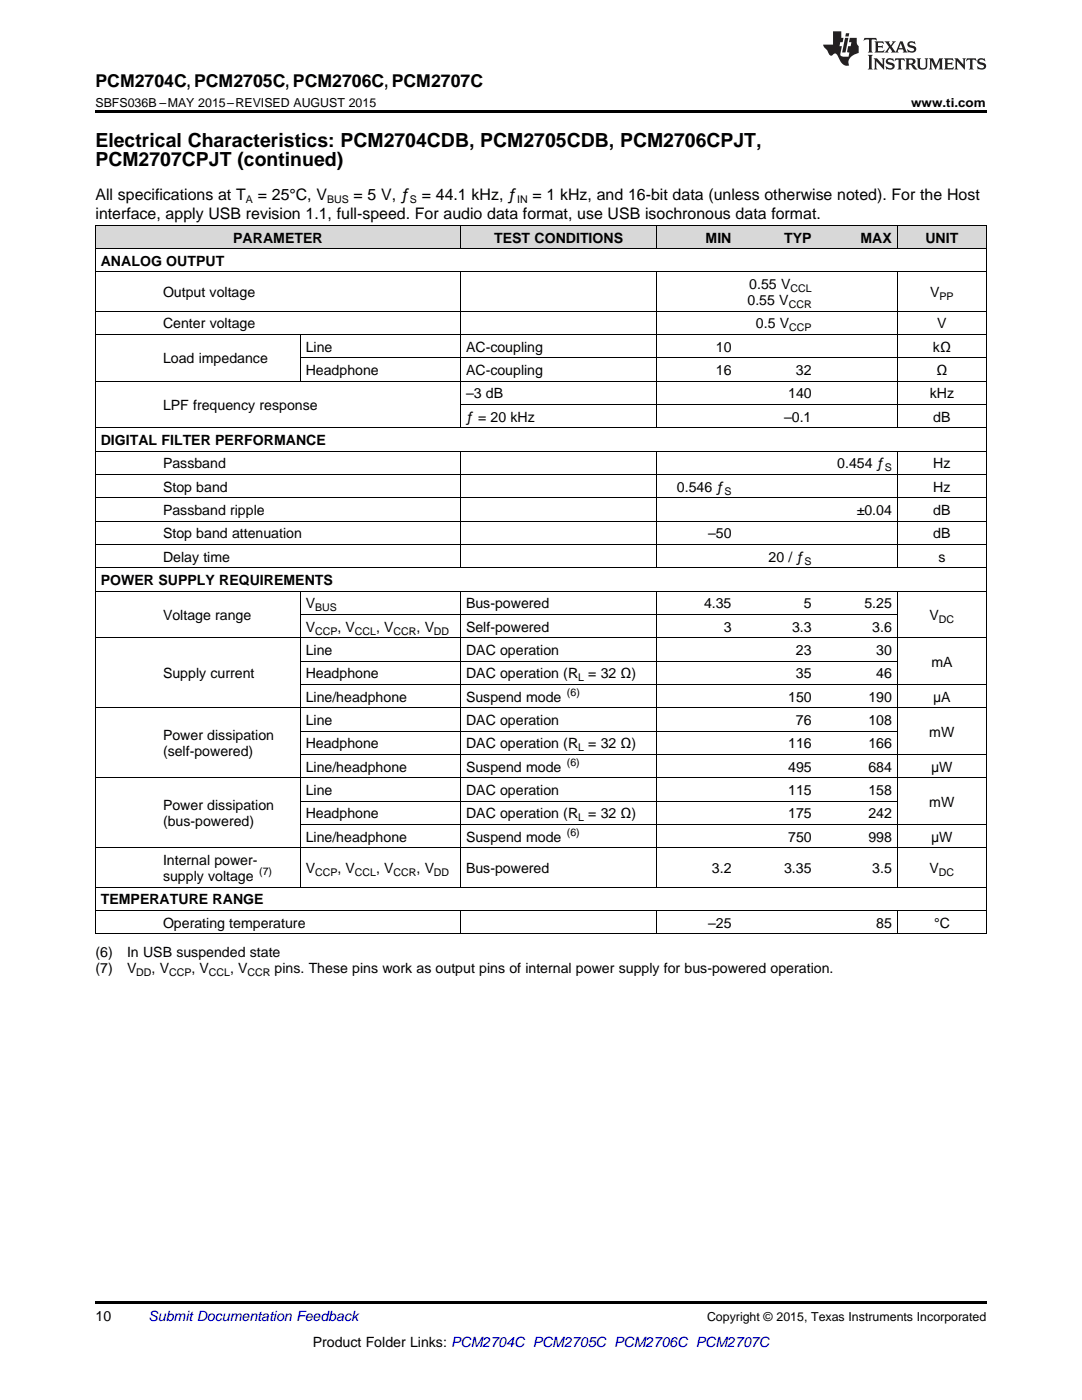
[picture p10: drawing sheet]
<svg xmlns="http://www.w3.org/2000/svg" width="216mm" height="279mm" viewBox="0 0 216 279" stroke-linecap="round" stroke-linejoin="round" font-family="sans-serif">
<defs><g id="words">
<g font-size="3.9">
<text x="19" y="29.3">Electrical Characteristics: PCM2704CDB, PCM2705CDB, PCM2706CPJT,</text>
<text x="19" y="33.2">PCM2707CPJT (continued)</text>
</g>
<text font-size="3.5" x="19" y="17.3">PCM2704C, PCM2705C, PCM2706C, PCM2707C</text>
<g font-size="3.2">
<text x="19" y="39.9">All specifications at T</text>
<text x="51.4" y="39.9">= 25°C, V</text>
<text x="70.6" y="39.9">= 5 V, ƒ</text>
<text x="84.2" y="39.9">= 44.1 kHz, ƒ</text>
<text x="106.3" y="39.9">= 1 kHz, and 16-bit data (unless otherwise noted). For the Host</text>
<text x="19" y="43.7">interface, apply USB revision 1.1, full-speed. For audio data format, use USB isochronous data format.</text>
</g>
<g font-size="2.8">
<text x="20.1" y="53.1">ANALOG OUTPUT</text>
<text x="46.5" y="48.4">PARAMETER</text>
<text x="98.6" y="48.4">TEST CONDITIONS</text>
<text x="140.8" y="48.4">MIN</text>
<text x="156.5" y="48.4">TYP</text>
<text x="171.7" y="48.4">MAX</text>
<text x="184.6" y="48.4">UNIT</text>
<text x="32.5" y="59.3">Output voltage</text>
<text x="149.5" y="57.7">0.55 V</text>
<text x="185.6" y="59.3">V</text>
<text x="32.5" y="65.5">Center voltage</text>
<text x="149.2" y="60.9">0.55 V</text>
<text x="150.8" y="65.5">0.5 V</text>
<text x="187" y="65.5">V</text>
<text x="61" y="70.2">Line</text>
<text x="93" y="70.2">AC-coupling</text>
<text x="142.8" y="70.2">10</text>
<text x="186.2" y="70.2">kΩ</text>
<text x="32.5" y="72.5">Load impedance</text>
<text x="61" y="74.9">Headphone</text>
<text x="93" y="74.9">AC-coupling</text>
<text x="142.8" y="74.9">16</text>
<text x="158.8" y="74.9">32</text>
<text x="186.9" y="74.9">Ω</text>
<text x="32.5" y="81.8">LPF frequency response</text>
<text x="93" y="79.5">–3 dB</text>
<text x="157.3" y="79.5">140</text>
<text x="185.5" y="79.5">kHz</text>
<text x="20.1" y="88.8">DIGITAL FILTER PERFORMANCE</text>
<text x="93" y="84.2">ƒ = 20 kHz</text>
<text x="156.5" y="84.2">–0.1</text>
<text x="186.2" y="84.2">dB</text>
<text x="32.5" y="93.5">Passband</text>
<text x="167.1" y="93.5">0.454 ƒ</text>
<text x="186.2" y="93.5">Hz</text>
<text x="32.5" y="98.1">Stop band</text>
<text x="135.1" y="98.1">0.546 ƒ</text>
<text x="186.2" y="98.1">Hz</text>
<text x="32.5" y="102.8">Passband ripple</text>
<text x="32.5" y="107.5">Stop band attenuation</text>
<text x="141.3" y="107.5">–50</text>
<text x="171" y="102.8">±0.04</text>
<text x="186.2" y="102.8">dB</text>
<text x="186.2" y="107.5">dB</text>
<text x="32.5" y="112.1">Delay time</text>
<text x="153.4" y="112.1">20 / ƒ</text>
<text x="187.3" y="112.1">s</text>
<text x="20.1" y="116.8">POWER SUPPLY REQUIREMENTS</text>
<text x="32.5" y="123.8">Voltage range</text>
<text x="61" y="121.4">V</text>
<text x="93" y="121.4">Bus-powered</text>
<text x="140.5" y="121.4">4.35</text>
<text x="160.4" y="121.4">5</text>
<text x="172.5" y="121.4">5.25</text>
<text x="185.5" y="123.8">V</text>
<text x="61" y="126.1">V</text>
<text x="61" y="130.7">Line</text>
<text x="67.3" y="126.1">, V</text>
<text x="75" y="126.1">, V</text>
<text x="83.1" y="126.1">, V</text>
<text x="93" y="126.1">Self-powered</text>
<text x="93" y="130.7">DAC operation</text>
<text x="144.4" y="126.1">3</text>
<text x="158" y="126.1">3.3</text>
<text x="158.8" y="130.7">23</text>
<text x="174.1" y="126.1">3.6</text>
<text x="174.8" y="130.7">30</text>
<text x="32.5" y="135.4">Supply current</text>
<text x="61" y="135.4">Headphone</text>
<text x="93" y="135.4">DAC operation (R</text>
<text x="117.4" y="135.4">= 32 Ω)</text>
<text x="158.8" y="135.4">35</text>
<text x="174.8" y="135.4">46</text>
<text x="185.8" y="133.1">mA</text>
<text x="61" y="140.1">Line/headphone</text>
<text x="93" y="140.1">Suspend mode</text>
<text x="157.3" y="140.1">150</text>
<text x="173.3" y="140.1">190</text>
<text x="186.2" y="140.1">μA</text>
<text x="32.5" y="147.8">Power dissipation</text>
<text x="61" y="144.7">Line</text>
<text x="61" y="149.4">Headphone</text>
<text x="93" y="144.7">DAC operation</text>
<text x="93" y="149.4">DAC operation (R</text>
<text x="117.4" y="149.4">= 32 Ω)</text>
<text x="157.3" y="149.4">116</text>
<text x="158.8" y="144.7">76</text>
<text x="173.3" y="144.7">108</text>
<text x="173.3" y="149.4">166</text>
<text x="185.4" y="147">mW</text>
<text x="32.5" y="151">(self-powered)</text>
<text x="61" y="154">Line/headphone</text>
<text x="93" y="154">Suspend mode</text>
<text x="157.3" y="154">495</text>
<text x="173.3" y="154">684</text>
<text x="185.8" y="154">μW</text>
<text x="32.5" y="161.7">Power dissipation</text>
<text x="61" y="158.7">Line</text>
<text x="93" y="158.7">DAC operation</text>
<text x="157.3" y="158.7">115</text>
<text x="173.3" y="158.7">158</text>
<text x="185.4" y="161">mW</text>
<text x="32.5" y="164.9">(bus-powered)</text>
<text x="61" y="163.3">Headphone</text>
<text x="61" y="168">Line/headphone</text>
<text x="93" y="163.3">DAC operation (R</text>
<text x="93" y="168">Suspend mode</text>
<text x="117.4" y="163.3">= 32 Ω)</text>
<text x="157.3" y="163.3">175</text>
<text x="157.3" y="168">750</text>
<text x="173.3" y="163.3">242</text>
<text x="173.3" y="168">998</text>
<text x="185.8" y="168">μW</text>
<text x="32.5" y="172.6">Internal power-</text>
<text x="32.5" y="175.8">supply voltage</text>
<text x="61" y="174.2">V</text>
<text x="67.3" y="174.2">, V</text>
<text x="75" y="174.2">, V</text>
<text x="83.1" y="174.2">, V</text>
<text x="93" y="174.2">Bus-powered</text>
<text x="142.1" y="174.2">3.2</text>
<text x="156.5" y="174.2">3.35</text>
<text x="174.1" y="174.2">3.5</text>
<text x="185.5" y="174.2">V</text>
<text x="20.1" y="180.5">TEMPERATURE RANGE</text>
<text x="32.5" y="185.1">Operating temperature</text>
<text x="141.3" y="185.1">–25</text>
<text x="174.8" y="185.1">85</text>
<text x="186.4" y="185.1">°C</text>
<text x="19" y="191">(6)</text>
<text x="25.4" y="191">In USB suspended state</text>
<text x="19" y="194.2">(7)</text>
<text x="25.4" y="194.2">V</text>
<text x="30.3" y="194.2">, V</text>
<text x="38.2" y="194.2">, V</text>
<text x="45.9" y="194.2">, V</text>
<text x="54.8" y="194.2">pins. These pins work as output pins of internal power supply for bus-powered operation.</text>
<text x="19" y="263.6">10</text>
<text x="62.4" y="268.9">Product Folder Links: PCM2704C PCM2705C PCM2706C PCM2707C</text>
</g>
<text font-size="2.8" fill="#0000c8" x="29.6" y="263.6">Submit Documentation Feedback</text>
<g font-size="2.5">
<text x="19" y="21.4">SBFS036B –MAY 2015–REVISED AUGUST 2015</text>
<text x="181.8" y="21.4">www.ti.com</text>
<text x="141.1" y="263.6">Copyright © 2015, Texas Instruments Incorporated</text>
</g>
<g font-size="2.1">
<text x="49.1" y="40.5">A</text>
<text x="65.3" y="40.5">BUS</text>
<text x="81.8" y="40.5">S</text>
<text x="103.2" y="40.5">IN</text>
<text x="157.7" y="58.3">CCL</text>
<text x="187.5" y="59.9">PP</text>
<text x="157.4" y="61.5">CCR</text>
<text x="157.5" y="66.1">CCP</text>
<text x="176.5" y="94.1">S</text>
<text x="144.5" y="98.7">S</text>
<text x="160.5" y="112.7">S</text>
<text x="62.9" y="122">BUS</text>
<text x="187.4" y="124.3">DC</text>
<text x="62.9" y="126.6">CCP</text>
<text x="70.8" y="126.6">CCL</text>
<text x="78.5" y="126.6">CCR</text>
<text x="86.6" y="126.6">DD</text>
<text x="115.4" y="136">L</text>
<text x="113.1" y="138.9">(6)</text>
<text x="115.4" y="149.9">L</text>
<text x="113.1" y="152.9">(6)</text>
<text x="113.1" y="166.9">(6)</text>
<text x="115.4" y="163.9">L</text>
<text x="51.7" y="174.7">(7)</text>
<text x="62.9" y="174.8">CCP</text>
<text x="70.8" y="174.8">CCL</text>
<text x="78.5" y="174.8">CCR</text>
<text x="86.6" y="174.8">DD</text>
<text x="187.4" y="174.8">DC</text>
<text x="27.2" y="194.7">DD</text>
<text x="33.7" y="194.7">CCP</text>
<text x="41.7" y="194.7">CCL</text>
<text x="49.4" y="194.7">CCR</text>
</g>
</g></defs>
<g fill="#d8d8d8">
<path d="M19 45h12.5v4.7h-12.5z"/>
<path d="M31.5 45h28.4v4.7h-28.4z"/>
<path d="M59.9 45h32v4.7h-32z"/>
<path d="M91.9 45h39.2v4.7h-39.2z"/>
<path d="M131.1 45h15.9v4.7h-15.9z"/>
<path d="M147 45h16.1v4.7h-16.1z"/>
<path d="M163.1 45h16v4.7h-16z"/>
<path d="M179.1 45h17.7v4.7h-17.7z"/>
</g>
<path d="M19 22h177.8v.5h-177.8zM19 259.7h177.8v.5h-177.8z" fill="#000"/>
<g fill="none" stroke="#000" stroke-width=".2">
<path d="M19 54.3h177.8M19 49.6h177.8M19 45h177.8M19.1 45v141.4M91.9 45v4.7M91.9 54.3v31.1M131 45v4.7M131 54.3v31.1M179 45v4.7M179 54.3v31.1M196.8 45v141.4M19 76.1h177.8"/>
<path d="M19 66.8h177.8M19 62.1h177.8M59.9 66.8v9.3M59.9 71.4h136.9M19 99.4h177.8M19 94.7h177.8M19 90h177.8M19 85.4h177.8M91.9 90.1v23.3M91.9 80.7h104.9M131 90.1v23.3M179 90.1v23.3"/>
<path d="M19 118h177.8M19 113.3h177.8M19 108.7h177.8M19 104h177.8M59.9 118v59.1M91.9 118v59.1M131 118v59.1M179 118v59.1M19 127.3h177.8M59.9 136.6h136.9M59.9 132h119.1M59.9 122.6h119.1"/>
<path d="M19 155.2h177.8M19 141.3h177.8M59.9 159.9h119.1M59.9 150.6h136.9M59.9 145.9h119.1M19 177h177.8M19 169.2h177.8M59.9 164.6h136.9M19 186.4h177.8M19 181.7h177.8M91.9 181.8v4.6M131 181.8v4.6"/>
<path d="M179 181.8v4.6"/>
</g>
<g fill="#231f20">
<path d="M172.5 7.6l-.1 .5 .4-.2h.6v.1v2.1l-.2 .4h.9l-.2-.4v-2.1l.1-.1h.5l.5 .2-.2-.5zM174.5 8.3l.2 .3v1.5l-.2 .4h1.8l.2-.6a1.04 1.04 0 0 1-1.3 .2v-.7h.6l.3 .2v-.6l-.3 .2h-.6v-.6l.8-.1 .4 .3-.2-.5zM176.5 8.3l.9 1.1-.9 1.1h.8l-.2-.2 .4-.7 .5 .7-.2 .2h1.5l-.2-.2 .2-.4h.9l.1 .4-.2 .2h1l-.3-.3-.7-1.9h-.5l-.9 2-.8-1 .9-1h-.8l.1 .3-.4 .5-.3-.6 .1-.2zM179.7 8.6l.4 1h-.7zM181.3 8.4a.63 .63 0 0 0-.2 .7 .63 .63 0 0 0 .6 .4l.6 .2 .1 .2a.75 .75 0 0 1-.7 .4 .75 .75 0 0 1-.6-.5l.1 .7 .1-.1a1.11 1.11 0 0 0 1.5-.6 1.13 1.13 0 0 0-1.2-.8l-.1-.4a1.04 1.04 0 0 1 1.2 .2l-.2-.5-.2 .1-.4-.2zM173.2 10.9l.2 .4v2.2l-.2 .4h1l-.3-.4v-2.2l.3-.4zM174.3 11.6l.3 .4v1.5l-.3 .4h.8l-.2-.4v-1.3l1.5 1.7v-1.9l.2-.4h-.7l.2 .4v.9l-1.1-1.3zM177 11.8a.62 .62 0 0 0-.2 .7 .62 .62 0 0 0 .6 .4l.6 .1 .1 .3a.76 .76 0 0 1-.7 .3 .76 .76 0 0 1-.7-.4l.2 .7 .1-.1a1.11 1.11 0 0 0 1.5-.6 1.13 1.13 0 0 0-1.2-.8l-.1-.4a1.04 1.04 0 0 1 1.2 .2l-.2-.6-.2 .1-.5-.1zM178.7 11.6l-.2 .6a.61 .61 0 0 1 .8-.3v1.6l-.2 .4h.9l-.2-.4v-1.6a.63 .63 0 0 1 .7 .3l-.1-.6zM180.6 11.6l.3 .4v1.5l-.3 .4h1l-.2-.2-.1-.8 .6 .2a.76 .76 0 0 0 1.2 .7l-1-1a.58 .58 0 0 0 .6-.5 .58 .58 0 0 0-.5-.6zM181.4 11.9h.1a.45 .45 0 0 1 .5 .1 .45 .45 0 0 1 .1 .5l-.8 .2zM182.9 11.6l.2 .2a2.17 2.17 0 0 0 .3 1.9 .99 .99 0 0 0 1.6-.6v-1.1l.2-.4h-.7l.2 .2a1.92 1.92 0 0 1-.2 1.8 .6 .6 0 0 1-.9-.5v-1.1l.2-.4zM185.4 11.6l.2 .4v1.5l-.2 .4h.7l-.2-.4v-1.4l.8 1.8 .8-1.8v1.4l-.2 .4h.9l-.2-.4v-1.5l.2-.4h-.8l-.6 1.5-.6-1.5zM188.4 11.6l.2 .4v1.5l-.2 .4h1.8l.1-.6a1.04 1.04 0 0 1-1.2 .1v-.6h.5l.4 .2v-.6l-.4 .2h-.5v-.7h.8l.3 .3-.1-.6zM190.5 11.6l.2 .4v1.5l-.2 .4h.7l-.2-.4v-1.3l1.5 1.7v-1.9l.2-.4h-.7l.2 .4v.9l-1.1-1.3zM192.9 11.6l-.1 .6a.61 .61 0 0 1 .7-.3l.1 1.6-.3 .4h1l-.3-.4 .1-1.6a.63 .63 0 0 1 .7 .3l-.1-.6zM195.2 11.8a.62 .62 0 0 0-.2 .7 .62 .62 0 0 0 .6 .4l.6 .1 .1 .3a.76 .76 0 0 1-.7 .3 .76 .76 0 0 1-.6-.4l.1 .7 .1-.1a1.11 1.11 0 0 0 1.6-.6 1.13 1.13 0 0 0-1.3-.8l-.1-.4a1.04 1.04 0 0 1 1.2 .2l-.1-.6-.2 .1-.5-.1z"/>
<path d="M166.2 6.3v2.6h-1.9v.4l.8 .9a.91 .91 0 0 0 1 .8 .56 .56 0 0 1 .5-.3 .56 .56 0 0 1 .5 .3l.4 .8a1.53 1.53 0 0 0 1.9 1.2 1.54 1.54 0 0 1 1-2.1l.9-.3v-1.4a1.52 1.52 0 0 1-.4-1.6h-1.3l-.2 .8h.5l-.2 .8h-.5l-.1 1v.2l.4 .1-.2 .8a1.93 1.93 0 0 1-1.6-.3l.3-1.8h-.5l.2-.8h.4l.2-.8h-.4v-1.3zM168.6 7.6l-.6 2.9h.7l.6-2.9zM168.8 6.6l-.1 .7h.6l.2-.7z"/>
</g>
<use href="#words"/>
</svg>
